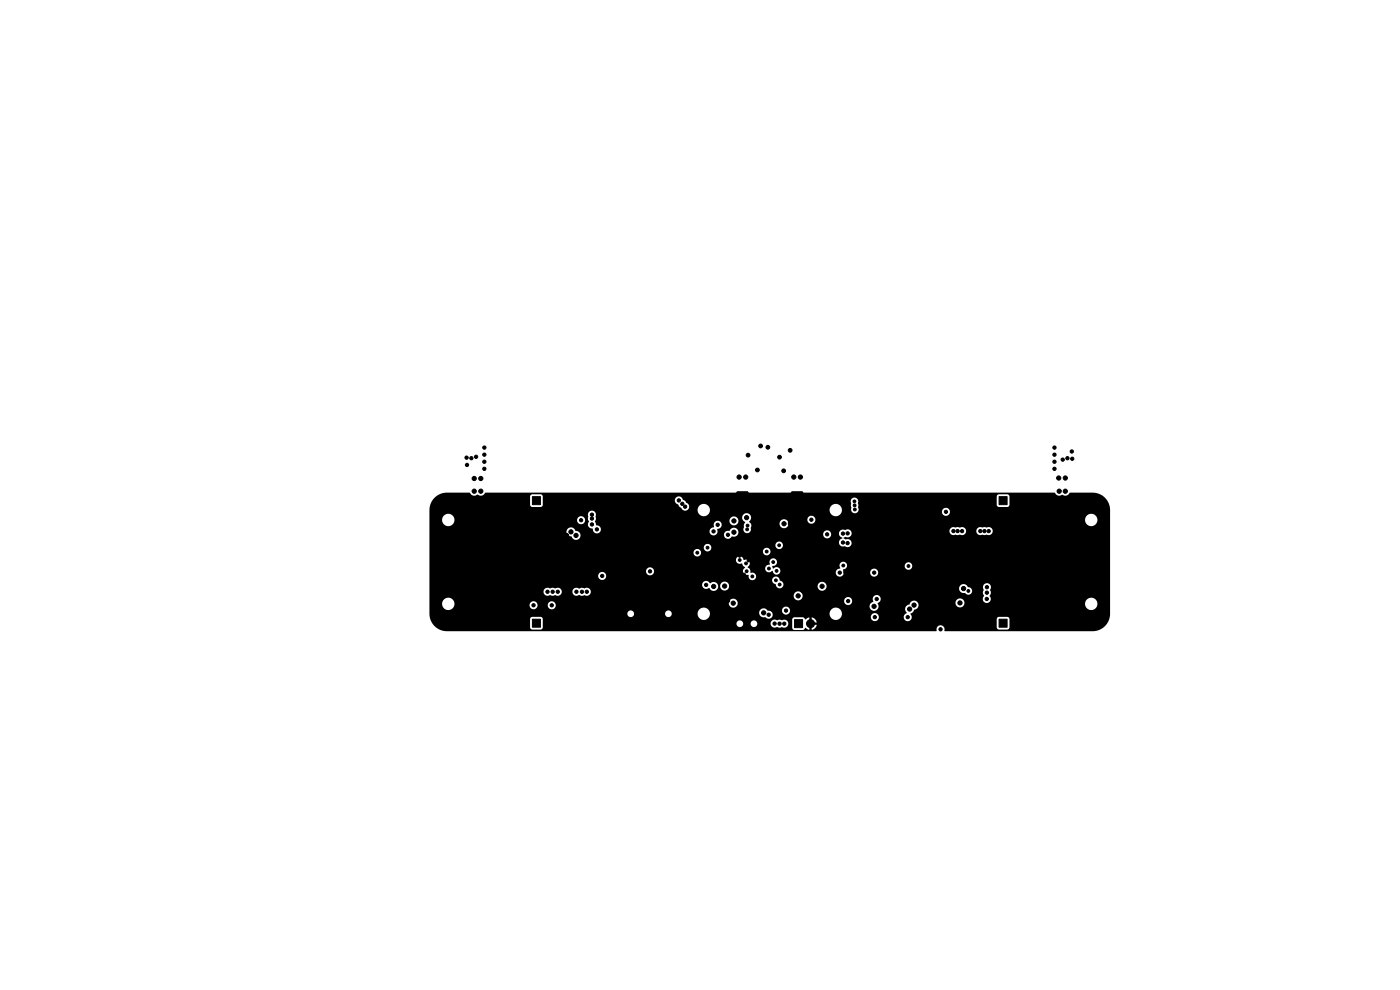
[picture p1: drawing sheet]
<svg xmlns="http://www.w3.org/2000/svg" width="297mm" height="210mm" viewBox="0 0 297 210" stroke-linecap="round" stroke-linejoin="round" font-family="sans-serif">
<g fill="#000" stroke="#000" stroke-width=".21">
<path d="M112.9 105.4h1.8v1.7h-1.8zM212 105.4h1.7v1.7h-1.7zM112.9 131.4h1.8v1.7h-1.8zM168.6 131.4h1.7v1.7h-1.7zM212 131.4h1.7v1.7h-1.7z"/>
<circle cx="99" cy="97.1" r=".35"/>
<circle cx="99.1" cy="98.6" r=".35"/>
<circle cx="100" cy="97.2" r=".35"/>
<circle cx="101" cy="96.9" r=".35"/>
<circle cx="102.8" cy="95" r=".35"/>
<circle cx="102.8" cy="98" r=".35"/>
<circle cx="102.8" cy="96.4" r=".35"/>
<circle cx="102.8" cy="99.4" r=".35"/>
<circle cx="158.7" cy="96.5" r=".4"/>
<circle cx="160.7" cy="99.7" r=".4"/>
<circle cx="161.4" cy="94.6" r=".4"/>
<circle cx="162.9" cy="94.9" r=".4"/>
<circle cx="165.4" cy="97" r=".4"/>
<circle cx="166.3" cy="99.9" r=".4"/>
<circle cx="167.6" cy="95.5" r=".4"/>
<circle cx="223.7" cy="95" r=".35"/>
<circle cx="223.7" cy="98" r=".35"/>
<circle cx="223.7" cy="96.4" r=".35"/>
<circle cx="223.7" cy="99.4" r=".35"/>
<circle cx="225.4" cy="97.5" r=".35"/>
<circle cx="226.4" cy="97.2" r=".35"/>
<circle cx="227.4" cy="95.8" r=".35"/>
<circle cx="227.5" cy="97.3" r=".35"/>
<circle cx="100.6" cy="101.5" r=".45"/>
<circle cx="100.6" cy="104.2" r=".45"/>
<circle cx="102" cy="104.2" r=".45"/>
<circle cx="102" cy="101.5" r=".45"/>
<circle cx="117" cy="120" r=".35"/>
<circle cx="117.8" cy="119.8" r=".35"/>
<circle cx="119" cy="119.8" r=".35"/>
<circle cx="119.5" cy="110.4" r=".35"/>
<circle cx="120.2" cy="113.6" r=".45"/>
<circle cx="120.6" cy="105.4" r=".35"/>
<circle cx="121.1" cy="112.8" r=".45"/>
<circle cx="122.2" cy="113.6" r=".45"/>
<circle cx="123.3" cy="110.4" r=".35"/>
<circle cx="125.6" cy="110" r=".35"/>
<circle cx="125.6" cy="111.2" r=".35"/>
<circle cx="125.6" cy="109.2" r=".35"/>
<circle cx="126.1" cy="114.7" r=".35"/>
<circle cx="126.6" cy="112.3" r=".35"/>
<circle cx="126.9" cy="120" r=".45"/>
<circle cx="133.3" cy="110.8" r=".35"/>
<circle cx="133.3" cy="109.9" r=".35"/>
<circle cx="133.6" cy="114.8" r=".35"/>
<circle cx="142.6" cy="112.3" r=".35"/>
<circle cx="144" cy="106.1" r=".35"/>
<circle cx="144.1" cy="111.8" r=".35"/>
<circle cx="144.7" cy="106.9" r=".35"/>
<circle cx="144.9" cy="111" r=".35"/>
<circle cx="145.3" cy="107.5" r=".35"/>
<circle cx="147.9" cy="117.2" r=".3"/>
<circle cx="150.1" cy="116.2" r=".3"/>
<circle cx="151.4" cy="112.7" r=".35"/>
<circle cx="152.2" cy="111.3" r=".35"/>
<circle cx="153.4" cy="115.8" r=".45"/>
<circle cx="154.4" cy="113.5" r=".35"/>
<circle cx="155.7" cy="110.5" r=".45"/>
<circle cx="155.7" cy="112.9" r=".45"/>
<circle cx="156.8" cy="101.2" r=".45"/>
<circle cx="156.9" cy="117.9" r=".3"/>
<circle cx="156.9" cy="118.8" r=".3"/>
<circle cx="158.2" cy="101.2" r=".45"/>
<circle cx="158.3" cy="119.5" r=".3"/>
<circle cx="158.4" cy="109.8" r=".45"/>
<circle cx="158.5" cy="112.3" r=".3"/>
<circle cx="158.6" cy="111.5" r=".3"/>
<circle cx="158.8" cy="118.9" r=".3"/>
<circle cx="158.9" cy="106" r=".35"/>
<circle cx="162.6" cy="117" r=".3"/>
<circle cx="164" cy="119.2" r=".3"/>
<circle cx="164.7" cy="112.7" r=".45"/>
<circle cx="165.3" cy="115.7" r=".3"/>
<circle cx="166.3" cy="111.1" r=".45"/>
<circle cx="167.7" cy="111.1" r=".45"/>
<circle cx="168.4" cy="101.2" r=".45"/>
<circle cx="169.4" cy="120" r=".45"/>
<circle cx="169.7" cy="111.2" r=".45"/>
<circle cx="169.8" cy="108.9" r=".45"/>
<circle cx="169.8" cy="101.2" r=".45"/>
<circle cx="172.1" cy="110.2" r=".35"/>
<circle cx="172.9" cy="117.1" r=".35"/>
<circle cx="175.5" cy="113.4" r=".35"/>
<circle cx="178.8" cy="115.1" r=".35"/>
<circle cx="178.8" cy="113.2" r=".35"/>
<circle cx="178.9" cy="120" r=".3"/>
<circle cx="179.8" cy="115.2" r=".35"/>
<circle cx="179.8" cy="113.1" r=".35"/>
<circle cx="181.3" cy="106.4" r=".3"/>
<circle cx="181.3" cy="107.2" r=".3"/>
<circle cx="181.3" cy="108.1" r=".3"/>
<circle cx="187" cy="111.6" r=".45"/>
<circle cx="198.8" cy="117.8" r=".45"/>
<circle cx="199.4" cy="105.2" r=".35"/>
<circle cx="200.7" cy="108.6" r=".35"/>
<circle cx="202.3" cy="112.7" r=".35"/>
<circle cx="203.1" cy="112.7" r=".35"/>
<circle cx="204.1" cy="112.7" r=".35"/>
<circle cx="206.2" cy="118" r=".35"/>
<circle cx="207.3" cy="118" r=".35"/>
<circle cx="208" cy="112.7" r=".35"/>
<circle cx="208.8" cy="112.7" r=".35"/>
<circle cx="209" cy="118" r=".35"/>
<circle cx="209.7" cy="112.7" r=".35"/>
<circle cx="224.6" cy="101.4" r=".45"/>
<circle cx="224.7" cy="104.2" r=".45"/>
<circle cx="226" cy="101.4" r=".45"/>
<circle cx="226" cy="104.2" r=".45"/>
<circle cx="113.2" cy="128.4" r=".35"/>
<circle cx="116.2" cy="125.5" r=".35"/>
<circle cx="117.1" cy="128.4" r=".35"/>
<circle cx="117.2" cy="125.5" r=".35"/>
<circle cx="118.3" cy="125.5" r=".35"/>
<circle cx="119" cy="120.8" r=".35"/>
<circle cx="122.3" cy="125.5" r=".35"/>
<circle cx="123.5" cy="125.5" r=".35"/>
<circle cx="124.5" cy="125.5" r=".35"/>
<circle cx="127.8" cy="122.2" r=".35"/>
<circle cx="137.9" cy="121.2" r=".35"/>
<circle cx="143" cy="121.3" r=".35"/>
<circle cx="149.8" cy="124.1" r=".35"/>
<circle cx="151.4" cy="124.4" r=".45"/>
<circle cx="153.7" cy="124.3" r=".45"/>
<circle cx="154.4" cy="127.4" r=".45"/>
<circle cx="154.7" cy="129.6" r=".45"/>
<circle cx="155.5" cy="128" r=".45"/>
<circle cx="157.1" cy="128.7" r=".3"/>
<circle cx="157.1" cy="127.5" r=".3"/>
<circle cx="157.5" cy="123.6" r=".45"/>
<circle cx="157.8" cy="122" r=".45"/>
<circle cx="158.4" cy="121.2" r=".3"/>
<circle cx="159.6" cy="122.3" r=".3"/>
<circle cx="162" cy="130" r=".45"/>
<circle cx="163.1" cy="130.4" r=".35"/>
<circle cx="163.1" cy="120.6" r=".3"/>
<circle cx="164.3" cy="132.3" r=".35"/>
<circle cx="164.6" cy="123.1" r=".3"/>
<circle cx="164.7" cy="121.1" r=".3"/>
<circle cx="165.4" cy="132.3" r=".35"/>
<circle cx="165.4" cy="124" r=".3"/>
<circle cx="166.4" cy="132.3" r=".35"/>
<circle cx="166.7" cy="129.5" r=".35"/>
<circle cx="169.3" cy="126.4" r=".45"/>
<circle cx="170.2" cy="125.3" r=".35"/>
<circle cx="171.9" cy="132.3" r=".85"/>
<circle cx="174.4" cy="124.4" r=".45"/>
<circle cx="174.9" cy="120.2" r=".35"/>
<circle cx="178.1" cy="121.5" r=".35"/>
<circle cx="178.4" cy="127.1" r=".45"/>
<circle cx="179.4" cy="121.4" r=".45"/>
<circle cx="179.9" cy="127.5" r=".35"/>
<circle cx="185.4" cy="128.6" r=".45"/>
<circle cx="185.4" cy="121.5" r=".35"/>
<circle cx="185.6" cy="130.9" r=".35"/>
<circle cx="186" cy="127.1" r=".35"/>
<circle cx="192.6" cy="130.9" r=".35"/>
<circle cx="192.7" cy="120.1" r=".3"/>
<circle cx="193" cy="129.2" r=".45"/>
<circle cx="193.4" cy="132.7" r=".35"/>
<circle cx="193.9" cy="128.4" r=".45"/>
<circle cx="199.5" cy="133.5" r=".35"/>
<circle cx="203.7" cy="127.9" r=".45"/>
<circle cx="204.4" cy="124.9" r=".45"/>
<circle cx="205.4" cy="125.4" r=".3"/>
<circle cx="206.7" cy="124.6" r=".45"/>
<circle cx="207.7" cy="127.9" r=".45"/>
<circle cx="209.3" cy="130.9" r=".35"/>
<circle cx="209.3" cy="127.1" r=".35"/>
<circle cx="209.4" cy="125.7" r=".35"/>
<circle cx="209.4" cy="124.6" r=".35"/>
</g>
<path d="M92.2 105.6l.3-.3h19.9l.1 1.9 .4 .4 2-.1 .2-.3 .1-1.1h28l.1 .6 1.2 1a.92 .92 0 0 0 1.4 .4h2.1v.2a1.31 1.31 0 0 0 1.4 1.2 1.31 1.31 0 0 0 1.2-1.4h25.4v.2a1.31 1.31 0 0 0 2 1 1.31 1.31 0 0 0 0-2.2 1.31 1.31 0 0 0-2 1h-25.4v-.2a1.31 1.31 0 0 0-1.4-1 1.31 1.31 0 0 0-1.2 1.2h-2.1l.1-.1a.86 .86 0 0 0-.4-1.3l-.2-.3h35.1l.1 1.3a.81 .81 0 0 0 .3 1 .81 .81 0 0 0 1.1-.1h17.8v.2a.86 .86 0 0 0 1.4 .4 .86 .86 0 0 0-.2-1.4 .86 .86 0 0 0-1.2 .8h-17.8l.2-.5-.2-1.3a.83 .83 0 0 0-.5-1.2 .83 .83 0 0 0-1 .8h-35.1l-.6-.4a.85 .85 0 0 0-.7-.7h67.3l.1 1.9 .2 .3h2.1l.4-.4-.1-1.9-.4-.4-1.9 .1-.4 .4h-67.3a.86 .86 0 0 0-.9 .8h-28l-.1-.9-.4-.4-1.9 .1-.4 .4h-19.9l.9-.5 1-.3h5.2a1.17 1.17 0 0 0 1.8 .4l.1 .1a1.07 1.07 0 0 0 1.5-.5h53l.4-.3h2.2l.4 .3h8.6l.4-.3h2.2l.4 .3h53.2a1.11 1.11 0 0 0 1.6 .5 1.06 1.06 0 0 0 1.6-.5h4.8a3.7 3.7 0 0 1 3.7 3.7v22a3.7 3.7 0 0 1-3.7 3.7h-31.4a.91 .91 0 0 0-.9-1.3 .91 .91 0 0 0-.8 1.3h-103.9a3.7 3.7 0 0 1-3.5-2.6h21.1l.1 1.9 .4 .4 2-.1 .2-.3 .1-1h41a.71 .71 0 0 0 .8 .8 .71 .71 0 0 0 .7-.8h1.5v.2a.71 .71 0 0 0 .8 .6 .71 .71 0 0 0 .7-.7h2.8v.2a1.04 1.04 0 0 0 1.5 .5l.5 .2 .3-.2a.9 .9 0 0 0 1.4-.7 .9 .9 0 0 0-1.4-.7l-.5-.2-.4 .2a.95 .95 0 0 0-1.4 .7l-2.8-.1a.71 .71 0 0 0-.7-.6 .71 .71 0 0 0-.8 .6h-1.5l-.1-.1a.71 .71 0 0 0-.7-.5 .71 .71 0 0 0-.7 .6h-41l-.1-1-.4-.4-1.9 .1-.4 .4h-21.1l-.2-1.2h42v.2a.71 .71 0 0 0 .8 .6 .71 .71 0 0 0 .6-.8h6.6v.2a.71 .71 0 0 0 .8 .6 .71 .71 0 0 0 .6-.8h5.5v.2a1.31 1.31 0 0 0 1.8 1.1h18.3v1.8l.4 .4h1.9l.5-.4 .8 .4v-.9h.5v.9l.8-.4 .3-.7h-.9v-.5h.9l-.3-.6-.8-.4v.9h-.5v-.9l-.8 .4-.6-.5h-1.8l-.4 .5h-18.3a1.3 1.3 0 0 0 .8-1.4h10.4l.1 .2a1.1 1.1 0 0 0 1.3 .7 .86 .86 0 0 0 1.5-.3 .86 .86 0 0 0-1.1-1.1h3.1v.2a.85 .85 0 0 0 .6 .7 .85 .85 0 0 0 .9-.3h8.6v.2a1.31 1.31 0 0 0 1 1.2 1.31 1.31 0 0 0 1.4-.6h6.3l.1 .2a.85 .85 0 0 0 .9 .7 .85 .85 0 0 0 .7-.9h5.3v.2a.85 .85 0 0 0 .8 .7 .85 .85 0 0 0 .8-.5h18.1l.1 1.9 .2 .3h2.1l.4-.4-.1-1.9-.3-.3h-2l-.4 .4h-18.1l.1-.6-.2-.3a.25 .25 0 0 1 0-.3 .25 .25 0 0 1 .3-.1l.4-.6a1.08 1.08 0 0 0 .8-1.5h8v.2a.95 .95 0 0 0 1 .8 .95 .95 0 0 0 .9-.9h25.6v.2a1.31 1.31 0 0 0 2 1 1.31 1.31 0 0 0 0-2.2 1.31 1.31 0 0 0-2 1h-25.6l-.1-.5-.4-.4h4.4a.88 .88 0 0 0 1.2 .7 .88 .88 0 0 0 .2-1.4l.3-.5-.1-.6a1.13 1.13 0 0 0-.5-1.6 .86 .86 0 0 0-.9 .4 .86 .86 0 0 0 0 1 1.29 1.29 0 0 0 0 1.4l-.2 .6-4.5-.1a.96 .96 0 0 0-1.3 .9h-8a1.03 1.03 0 0 0-1-.5 1.03 1.03 0 0 0-.8 .9 1.01 1.01 0 0 0-.9 .7 1.01 1.01 0 0 0 .4 1l-.5 .4-.2 .5h-5.3a.86 .86 0 0 0-.8-.8 .86 .86 0 0 0-.9 .8h-6.3a1.31 1.31 0 0 0-.7-2 1.31 1.31 0 0 0-1.7 1.2l-8.6-.1a.86 .86 0 0 0-.4-1.3 .86 .86 0 0 0-1.1 .8h-3.1a.95 .95 0 0 0-1.1-.4 .95 .95 0 0 0-.7 .9h-10.4v-.1a1.31 1.31 0 0 0-1.4-1 1.31 1.31 0 0 0-1.2 1.2l-5.5-.1a.71 .71 0 0 0-.8-.5 .71 .71 0 0 0-.6 .6h-6.6v-.1a.71 .71 0 0 0-.8-.5 .71 .71 0 0 0-.6 .6h-42v-2.1h2.7v.2a1.31 1.31 0 0 0 1.2 1.2 1.31 1.31 0 0 0 1.4-1h15.9l.1 .2a.85 .85 0 0 0 .9 .6 .85 .85 0 0 0 .7-.8h2.2v.2a.85 .85 0 0 0 1.2 .6 .85 .85 0 0 0 .4-1.3h36.8v.2a.96 .96 0 0 0 1.6 .5h28.3v.2a.98 .98 0 0 0 1.4 .7 .98 .98 0 0 0 .3-1.6 .89 .89 0 0 0 .6-1.2 .89 .89 0 0 0-1.3-.4 .89 .89 0 0 0-.2 1.4l-.7 .4-.1 .5h-28.3a.93 .93 0 0 0 .2-1.1h22.7v.2a.85 .85 0 0 0 1.3 .5 .85 .85 0 0 0-.1-1.5 .85 .85 0 0 0-1.2 .8l-22.8-.1a.96 .96 0 0 0-1-.4 .96 .96 0 0 0-.7 .9h-36.8l-.2-.1a.86 .86 0 0 0-.9-.2 .86 .86 0 0 0-.5 .8h-2.2a.86 .86 0 0 0-.8-.9 .86 .86 0 0 0-.9 .9h-15.9v-.2a1.31 1.31 0 0 0-1.2-1.4 1.31 1.31 0 0 0-1.4 1.2h-2.7v-1.6h77.3v.2a.96 .96 0 0 0 1.5 .6 .96 .96 0 0 0-.2-1.7 .96 .96 0 0 0-1.3 .9h-77.3v-.9h24.2v.2a.96 .96 0 0 0 1.5 .5l.4 .2 .7-.2a.85 .85 0 0 0 1.3-.7h2.2v.2a.96 .96 0 0 0 1.5 .5 .89 .89 0 0 0 1.1 0 .89 .89 0 0 0 1.3-.8 .89 .89 0 0 0-1.4-.6l-.5-.1-.5 .2a.89 .89 0 0 0-.9-.2 .89 .89 0 0 0-.6 .8h-2.2v-.1a.98 .98 0 0 0-1.5-.6l-.4-.1-.5 .1a1.06 1.06 0 0 0-1.5 .7h-24.2v-1.4h57.8l.1 .2a.94 .94 0 0 0 1.5 .4 .97 .97 0 0 0 1.1 .6 .97 .97 0 0 0 .7-1h.5v.2a.96 .96 0 0 0 1.5 .6 .96 .96 0 0 0-.2-1.6 .96 .96 0 0 0-1.3 .8l-.5-.1a1.04 1.04 0 0 0-1.7-.5 .87 .87 0 0 0-1-.5 .87 .87 0 0 0-.7 .9h-57.8v-1h72.7l.1 .3 .3 .4a.59 .59 0 0 1 .6 .7l.1 .1a.8 .8 0 0 0 1.2-.2h7.3l.1 .2a.95 .95 0 0 0 .7 .7 .95 .95 0 0 0 1-.5h28.3v.2a1.28 1.28 0 0 0 1.3 .9 .82 .82 0 0 0 1.4-.3 .82 .82 0 0 0-.9-1.1 .96 .96 0 0 0-1.1-.6 .96 .96 0 0 0-.7 .9h-28.3l.1-.1a.96 .96 0 0 0-.7-1.3 .96 .96 0 0 0-1.2 1l-7.3-.1a.93 .93 0 0 0-.7-1.2 .81 .81 0 0 0-.8-.8 .81 .81 0 0 0-.8 .8h-72.7v-.9h35.8v.2a.85 .85 0 0 0 1.4 .4 .85 .85 0 0 0-.2-1.4 .85 .85 0 0 0-1.2 .8h-35.8v-1h45.9l.1 .2a.86 .86 0 0 0 1.3 .5 .86 .86 0 0 0-.1-1.5 .86 .86 0 0 0-1.3 .8h-45.9v-2.4h65l.2 .5 .3 .2h.8l.6 .9a.85 .85 0 0 0-.3 1.1 .85 .85 0 0 0 1.1 .5 .84 .84 0 0 0 .7 1.1 .84 .84 0 0 0 .9-1 .84 .84 0 0 0-1.2-.6v-.5l-.2-.4h3.3l.3 .6a.93 .93 0 0 0 1.3-.1 .85 .85 0 0 0 .6 .8 .85 .85 0 0 0 1-.4h11.8v.2a.86 .86 0 0 0 .9 .6 .86 .86 0 0 0 .8-.8h5.6v.2a.86 .86 0 0 0 1.4 .4 .86 .86 0 0 0-.2-1.4 .86 .86 0 0 0-1.2 .8h-5.6l-.2-.6 .1-.1a.79 .79 0 0 0 .8-.7h12.2v.2a.81 .81 0 0 0 1.3 .4 .81 .81 0 0 0-.1-1.4 .81 .81 0 0 0-1.2 .8h-12.2v-.1a.84 .84 0 0 0-1.2-.8 .84 .84 0 0 0-.3 1.4h-.1a.84 .84 0 0 0-.8 .9l-11.8-.1a.85 .85 0 0 0-.4-1 .85 .85 0 0 0-1.1 .2l-.2-.5a.84 .84 0 0 0 1.1-.9 .84 .84 0 0 0-1.2-.7 .84 .84 0 0 0-.4 1.2l-.1 .1a.8 .8 0 0 0-.9 .8h-3.3l-.4-.3a.87 .87 0 0 0 .4-1.2 .87 .87 0 0 0-1.2-.3 .83 .83 0 0 0-.9-.8 .83 .83 0 0 0-.8 .8h-65v-1.6h56v.2a.8 .8 0 0 0 1 .6 .8 .8 0 0 0 .6-1h13.1l.1 .2a.81 .81 0 0 0 1.3 .4 .81 .81 0 0 0-.2-1.3 .81 .81 0 0 0-1.2 .7l-13.1-.1a.81 .81 0 0 0-1-.4 .81 .81 0 0 0-.6 .7h-56v-1h58.2v.2a.81 .81 0 0 0 1.1 .5 .81 .81 0 0 0 .3-1.2h13.8v.2a.8 .8 0 0 0 1.3 .4 .8 .8 0 0 0-.2-1.3 .8 .8 0 0 0-1.1 .7h-13.8a.81 .81 0 0 0-.9-.3 .81 .81 0 0 0-.5 .8h-58.2v-3.4h29.1v.2a1.44 1.44 0 0 0 1.1 .9 .98 .98 0 0 0 1.2 .5 .98 .98 0 0 0 .7-1.1 .98 .98 0 0 0-1.2-.8 .95 .95 0 0 0-1-.6 .95 .95 0 0 0-.8 .9h-29.1v-2.6h2.7v.2a1.31 1.31 0 0 0 1.3 1.2 1.31 1.31 0 0 0 1.3-1.2h26v.1a.86 .86 0 0 0 1.4 .5 .86 .86 0 0 0-.1-1.4 .86 .86 0 0 0-1.3 .8h-26l-.2-.8-.4-.4h28.9v1l.2 .4a.95 .95 0 0 0-.1 1.1 .95 .95 0 0 0 1 .5 .86 .86 0 0 0 .5 .9 .86 .86 0 0 0 1.1-.4h23.1v.2a.85 .85 0 0 0 1.3 .6h1.8v.1a.94 .94 0 0 0 .8 .7 .94 .94 0 0 0 .9-.5 .95 .95 0 0 0 1.2-.4h18.1v.1a.85 .85 0 0 0 1 .7 .85 .85 0 0 0 .7-1h1.7l.1 .5 .6 .3v.2a.89 .89 0 0 0-.7 1.2 .89 .89 0 0 0 1.3 .5 .87 .87 0 0 0 1.3-.7 .87 .87 0 0 0-1.3-.8l-.3-.2 .3-.3a.93 .93 0 0 0 1.1-.1 .93 .93 0 0 0 .1-1.1h20.9v.1a.92 .92 0 0 0 1.4 .6h.9a.85 .85 0 0 0 1.3-.7h2.1v.1a.92 .92 0 0 0 1.4 .6h.7a.89 .89 0 0 0 1.4-.7 .89 .89 0 0 0-1.4-.8l-1-.1a.86 .86 0 0 0-1.1 .9h-2.1l-.1-.2a.92 .92 0 0 0-1.3-.6l-1.1-.1a.86 .86 0 0 0-1.1 .9h-20.9l-.1-.2a1.02 1.02 0 0 0-1.2-.1l-.2-.1a.85 .85 0 0 0-1 .9h-1.7a.86 .86 0 0 0-.9-.7 .86 .86 0 0 0-.8 .9l-18-.1a1.01 1.01 0 0 0-.7-1.3 1.01 1.01 0 0 0-1.2 .6h-.2a.86 .86 0 0 0-.9 .9h-1.8l.1-.1a.9 .9 0 0 0 .2-1.1 .97 .97 0 0 0 .9-.6 .97 .97 0 0 0-.2-1l-.3-.2h2.2a.95 .95 0 0 0 1.4 .9 .95 .95 0 0 0 .3-1.6h1l.2 .5 .5 .5-.3 .5v.5a.84 .84 0 0 0 .6 1.3 .84 .84 0 0 0 .9-1.2l.1-.4-.1-.4h6.1v.2a.95 .95 0 0 0 1.5 .6 .95 .95 0 0 0-.1-1.7h4.5v.2a.85 .85 0 0 0 .9 .7 .85 .85 0 0 0 .8-.9h57.2v.2a1.31 1.31 0 0 0 2 1 1.31 1.31 0 0 0 0-2.2 1.31 1.31 0 0 0-2 1h-57.2v-.1a.86 .86 0 0 0-1-.7 .86 .86 0 0 0-.7 .8h-4.6a.95 .95 0 0 0-1.3 .9h-6.1l-.4-.4a.98 .98 0 0 0 0-1.6 .98 .98 0 0 0-1.5 .7l-1.2-.1a.95 .95 0 0 0-1.5 .8h-2.3a.91 .91 0 0 0-.9 1.3l-.1 .1a.84 .84 0 0 0-.9 .8l-23.1-.1a.95 .95 0 0 0-1-1.2l-.2-.8 .2-.4v-.7a.86 .86 0 0 0-.6-1.2 .86 .86 0 0 0-1.1 .9h-28.9l-.8-.2a1.31 1.31 0 0 0-1.2 1.2h-2.7v-2.1a3.7 3.7 0 0 1 1.1-2.5z" fill="#000"/>
</svg>
